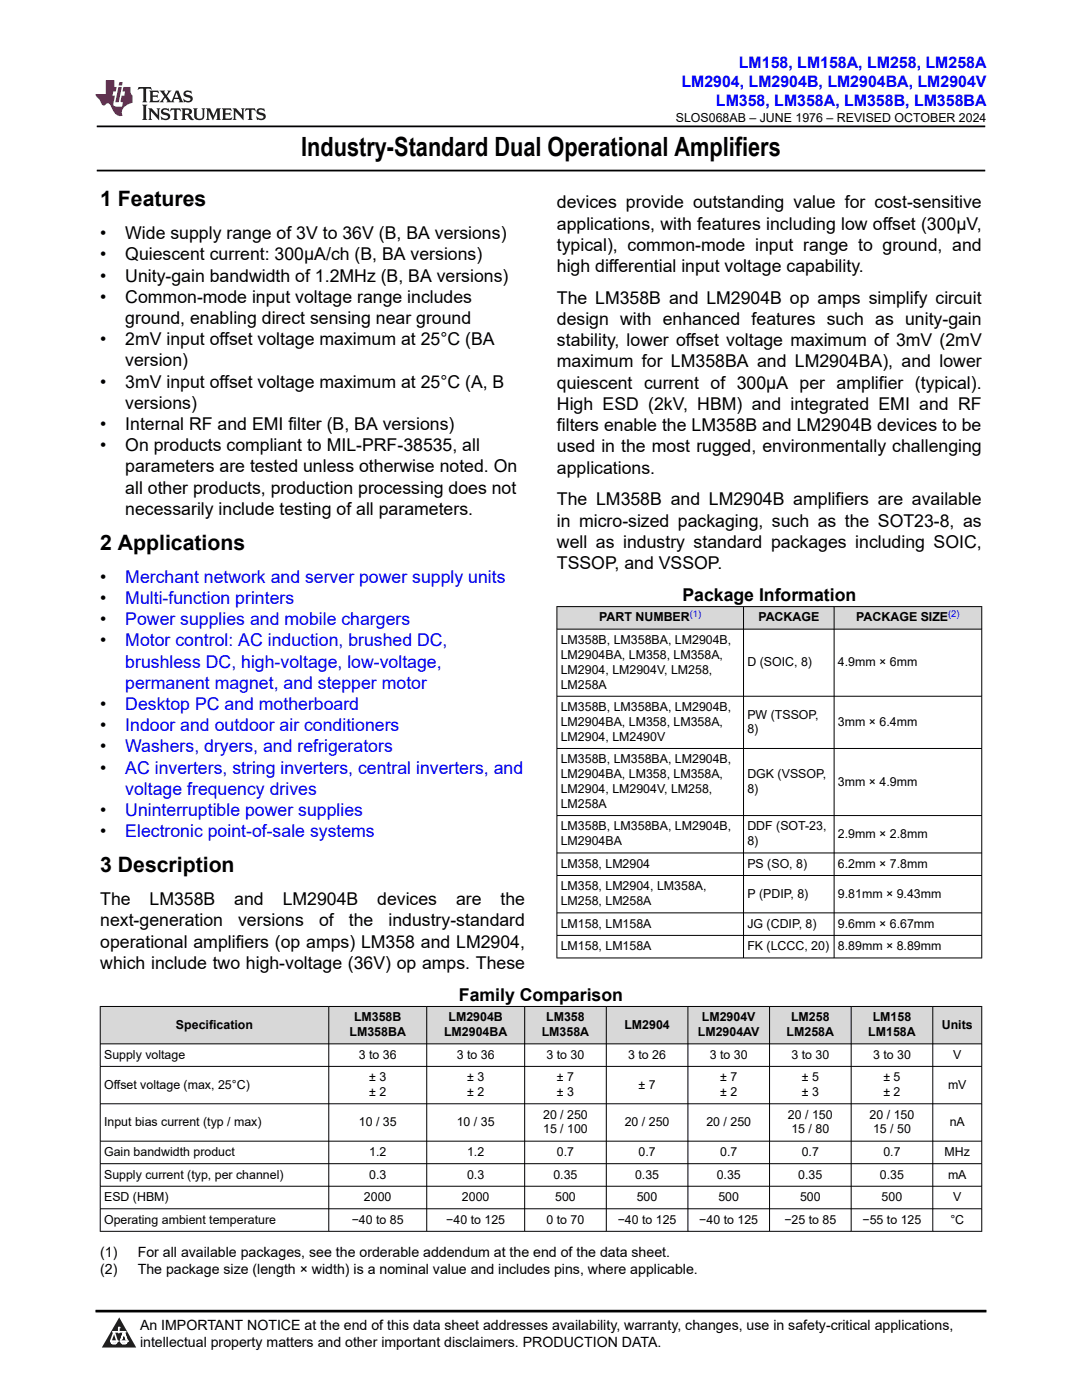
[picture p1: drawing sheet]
<svg xmlns="http://www.w3.org/2000/svg" width="216mm" height="279mm" viewBox="0 0 216 279" stroke-linecap="round" stroke-linejoin="round" font-family="sans-serif">
<defs><g id="words">
<text font-size="5.3" x="60.1" y="31.2">Industry-Standard Dual Operational Amplifiers</text>
<g font-size="4.2">
<text x="20" y="41.2">1 Features</text>
<text x="20" y="109.7">2 Applications</text>
<text x="20" y="174.1">3 Description</text>
</g>
<g font-size="3.5">
<text x="111.1" y="41.6">devices provide outstanding value for cost-sensitive</text>
<text x="20" y="47.7">•</text>
<text x="25" y="47.7">Wide supply range of 3V to 36V (B, BA versions)</text>
<text x="111.1" y="45.8">applications, with features including low offset (300µV,</text>
<text x="20" y="52">•</text>
<text x="25" y="52">Quiescent current: 300µA/ch (B, BA versions)</text>
<text x="111.1" y="50.1">typical), common-mode input range to ground, and</text>
<text x="20" y="56.2">•</text>
<text x="25" y="56.2">Unity-gain bandwidth of 1.2MHz (B, BA versions)</text>
<text x="111.1" y="54.3">high differential input voltage capability.</text>
<text x="20" y="60.4">•</text>
<text x="25" y="60.4">Common-mode input voltage range includes</text>
<text x="25" y="64.7">ground, enabling direct sensing near ground</text>
<text x="111.1" y="60.6">The LM358B and LM2904B op amps simplify circuit</text>
<text x="111.1" y="64.9">design with enhanced features such as unity-gain</text>
<text x="20" y="68.9">•</text>
<text x="25" y="68.9">2mV input offset voltage maximum at 25°C (BA</text>
<text x="111.1" y="69.1">stability, lower offset voltage maximum of 3mV (2mV</text>
<text x="20" y="77.4">•</text>
<text x="25" y="73.1">version)</text>
<text x="25" y="77.4">3mV input offset voltage maximum at 25°C (A, B</text>
<text x="111.1" y="73.3">maximum for LM358BA and LM2904BA), and lower</text>
<text x="111.1" y="77.6">quiescent current of 300µA per amplifier (typical).</text>
<text x="25" y="81.6">versions)</text>
<text x="111.1" y="81.8">High ESD (2kV, HBM) and integrated EMI and RF</text>
<text x="20" y="85.8">•</text>
<text x="25" y="85.8">Internal RF and EMI filter (B, BA versions)</text>
<text x="111.1" y="86">filters enable the LM358B and LM2904B devices to be</text>
<text x="20" y="90.1">•</text>
<text x="25" y="90.1">On products compliant to MIL-PRF-38535, all</text>
<text x="25" y="94.3">parameters are tested unless otherwise noted. On</text>
<text x="111.1" y="90.3">used in the most rugged, environmentally challenging</text>
<text x="111.1" y="94.5">applications.</text>
<text x="25" y="98.5">all other products, production processing does not</text>
<text x="111.1" y="100.9">The LM358B and LM2904B amplifiers are available</text>
<text x="25" y="102.8">necessarily include testing of all parameters.</text>
<text x="111.1" y="105.1">in micro-sized packaging, such as the SOT23-8, as</text>
<text x="111.1" y="109.3">well as industry standard packages including SOIC,</text>
<text x="111.1" y="113.6">TSSOP, and VSSOP.</text>
<text x="20" y="116.3">•</text>
<text x="136.2" y="119.9">Package Information</text>
<text x="20" y="120.5">•</text>
<text x="20" y="124.8">•</text>
<text x="20" y="129">•</text>
<text x="20" y="141.7">•</text>
<text x="20" y="145.9">•</text>
<text x="20" y="150.2">•</text>
<text x="20" y="154.4">•</text>
<text x="20" y="162.9">•</text>
<text x="20" y="167.1">•</text>
<text x="20" y="184.9">next-generation</text>
<text x="20" y="180.7">The</text>
<text x="29.8" y="180.7">LM358B</text>
<text x="46.8" y="180.7">and</text>
<text x="47.5" y="184.9">versions</text>
<text x="56.4" y="180.7">LM2904B</text>
<text x="63.7" y="184.9">of</text>
<text x="69.6" y="184.9">the</text>
<text x="75.3" y="180.7">devices</text>
<text x="77.5" y="184.9">industry-standard</text>
<text x="91" y="180.7">are</text>
<text x="99.9" y="180.7">the</text>
<text x="20" y="189.1">operational amplifiers (op amps) LM358 and LM2904,</text>
<text x="20" y="193.4">which include two high-voltage (36V) op amps. These</text>
<text x="91.6" y="199.7">Family Comparison</text>
</g>
<g font-size="3.5" fill="#00f">
<text x="25" y="116.3">Merchant network and server power supply units</text>
<text x="25" y="120.5">Multi-function printers</text>
<text x="25" y="124.8">Power supplies and mobile chargers</text>
<text x="25" y="129">Motor control: AC induction, brushed DC,</text>
<text x="25" y="133.2">brushless DC, high-voltage, low-voltage,</text>
<text x="25" y="137.5">permanent magnet, and stepper motor</text>
<text x="25" y="141.7">Desktop PC and motherboard</text>
<text x="25" y="145.9">Indoor and outdoor air conditioners</text>
<text x="25" y="150.2">Washers, dryers, and refrigerators</text>
<text x="25" y="154.4">AC inverters, string inverters, central inverters, and</text>
<text x="25" y="158.6">voltage frequency drives</text>
<text x="25" y="162.9">Uninterruptible power supplies</text>
<text x="25" y="167.1">Electronic point-of-sale systems</text>
</g>
<g font-size="3.2" fill="#00f">
<text x="136" y="17.3">LM2904, LM2904B, LM2904BA, LM2904V</text>
<text x="147.4" y="13.5">LM158, LM158A, LM258, LM258A</text>
<text x="142.9" y="21.1">LM358, LM358A, LM358B, LM358BA</text>
</g>
<g font-size="2.8">
<text x="20" y="250.9">(1)</text>
<text x="27.5" y="250.9">For all available packages, see the orderable addendum at the end of the data sheet.</text>
<text x="20" y="254.3">(2)</text>
<text x="27.5" y="254.3">The package size (length × width) is a nominal value and includes pins, where applicable.</text>
<text x="27.9" y="265.5">An IMPORTANT NOTICE at the end of this data sheet addresses availability, warranty, changes, use in safety-critical applications,</text>
<text x="27.9" y="268.9">intellectual property matters and other important disclaimers. PRODUCTION DATA.</text>
</g>
<g font-size="2.5">
<text x="134.9" y="24.3">SLOS068AB – JUNE 1976 – REVISED OCTOBER 2024</text>
<text x="119.6" y="124">PART NUMBER</text>
<text x="151.3" y="124">PACKAGE</text>
<text x="170.9" y="124">PACKAGE SIZE</text>
<text x="111.9" y="128.5">LM358B, LM358BA, LM2904B,</text>
<text x="111.9" y="131.5">LM2904BA, LM358, LM358A,</text>
<text x="111.9" y="134.4">LM2904, LM2904V, LM258,</text>
<text x="111.9" y="137.4">LM258A</text>
<text x="149.1" y="133">D (SOIC, 8)</text>
<text x="167.2" y="133">4.9mm × 6mm</text>
<text x="111.9" y="141.9">LM358B, LM358BA, LM2904B,</text>
<text x="149.1" y="143.4">PW (TSSOP,</text>
<text x="111.9" y="144.9">LM2904BA, LM358, LM358A,</text>
<text x="111.9" y="147.8">LM2904, LM2490V</text>
<text x="149.1" y="146.4">8)</text>
<text x="167.2" y="144.9">3mm × 6.4mm</text>
<text x="111.9" y="152.3">LM358B, LM358BA, LM2904B,</text>
<text x="111.9" y="155.3">LM2904BA, LM358, LM358A,</text>
<text x="149.1" y="155.3">DGK (VSSOP,</text>
<text x="111.9" y="158.3">LM2904, LM2904V, LM258,</text>
<text x="111.9" y="161.2">LM258A</text>
<text x="149.1" y="158.3">8)</text>
<text x="167.2" y="156.8">3mm × 4.9mm</text>
<text x="111.9" y="165.7">LM358B, LM358BA, LM2904B,</text>
<text x="149.1" y="165.7">DDF (SOT-23,</text>
<text x="167.2" y="167.2">2.9mm × 2.8mm</text>
<text x="111.9" y="168.7">LM2904BA</text>
<text x="111.9" y="173.2">LM358, LM2904</text>
<text x="149.1" y="168.7">8)</text>
<text x="149.1" y="173.2">PS (SO, 8)</text>
<text x="167.2" y="173.2">6.2mm × 7.8mm</text>
<text x="111.9" y="177.7">LM358, LM2904, LM358A,</text>
<text x="149.1" y="179.2">P (PDIP, 8)</text>
<text x="167.2" y="179.2">9.81mm × 9.43mm</text>
<text x="111.9" y="180.6">LM258, LM258A</text>
<text x="111.9" y="185.1">LM158, LM158A</text>
<text x="149.1" y="185.1">JG (CDIP, 8)</text>
<text x="167.2" y="185.1">9.6mm × 6.67mm</text>
<text x="111.9" y="189.6">LM158, LM158A</text>
<text x="149.1" y="189.6">FK (LCCC, 20)</text>
<text x="167.2" y="189.6">8.89mm × 8.89mm</text>
<text x="70.6" y="203.8">LM358B</text>
<text x="89.5" y="203.8">LM2904B</text>
<text x="109" y="203.8">LM358</text>
<text x="140.1" y="203.8">LM2904V</text>
<text x="157.9" y="203.8">LM258</text>
<text x="174.1" y="203.8">LM158</text>
<text x="35.1" y="205.3">Specification</text>
<text x="69.7" y="206.8">LM358BA</text>
<text x="88.6" y="206.8">LM2904BA</text>
<text x="108.1" y="206.8">LM358A</text>
<text x="124.6" y="205.3">LM2904</text>
<text x="139.3" y="206.8">LM2904AV</text>
<text x="157" y="206.8">LM258A</text>
<text x="173.2" y="206.8">LM158A</text>
<text x="187.9" y="205.3">Units</text>
<text x="20.8" y="211.3">Supply voltage</text>
<text x="71.6" y="211.3">3 to 36</text>
<text x="73.7" y="215.8">± 3</text>
<text x="91.1" y="211.3">3 to 36</text>
<text x="93.2" y="215.8">± 3</text>
<text x="109.1" y="211.3">3 to 30</text>
<text x="111.1" y="215.8">± 7</text>
<text x="125.3" y="211.3">3 to 26</text>
<text x="141.6" y="211.3">3 to 30</text>
<text x="143.7" y="215.8">± 7</text>
<text x="157.9" y="211.3">3 to 30</text>
<text x="160" y="215.8">± 5</text>
<text x="174.2" y="211.3">3 to 30</text>
<text x="176.3" y="215.8">± 5</text>
<text x="190.2" y="211.3">V</text>
<text x="20.8" y="217.3">Offset voltage (max, 25°C)</text>
<text x="73.7" y="218.7">± 2</text>
<text x="93.2" y="218.7">± 2</text>
<text x="111.1" y="218.7">± 3</text>
<text x="127.4" y="217.3">± 7</text>
<text x="143.7" y="218.7">± 2</text>
<text x="160" y="218.7">± 3</text>
<text x="176.3" y="218.7">± 2</text>
<text x="189.2" y="217.3">mV</text>
<text x="20.8" y="224.7">Input bias current (typ / max)</text>
<text x="71.6" y="224.7">10 / 35</text>
<text x="91.1" y="224.7">10 / 35</text>
<text x="108.4" y="223.2">20 / 250</text>
<text x="108.4" y="226.2">15 / 100</text>
<text x="124.7" y="224.7">20 / 250</text>
<text x="140.9" y="224.7">20 / 250</text>
<text x="157.2" y="223.2">20 / 150</text>
<text x="157.9" y="226.2">15 / 80</text>
<text x="173.5" y="223.2">20 / 150</text>
<text x="174.2" y="226.2">15 / 50</text>
<text x="189.5" y="224.7">nA</text>
<text x="20.8" y="230.7">Gain bandwidth product</text>
<text x="73.7" y="230.7">1.2</text>
<text x="93.2" y="230.7">1.2</text>
<text x="111.1" y="230.7">0.7</text>
<text x="127.4" y="230.7">0.7</text>
<text x="143.7" y="230.7">0.7</text>
<text x="160" y="230.7">0.7</text>
<text x="176.3" y="230.7">0.7</text>
<text x="188.5" y="230.7">MHz</text>
<text x="20.8" y="235.2">Supply current (typ, per channel)</text>
<text x="20.8" y="239.7">ESD (HBM)</text>
<text x="72.6" y="239.7">2000</text>
<text x="73.7" y="235.2">0.3</text>
<text x="92.2" y="239.7">2000</text>
<text x="93.2" y="235.2">0.3</text>
<text x="110.4" y="235.2">0.35</text>
<text x="110.8" y="239.7">500</text>
<text x="126.7" y="235.2">0.35</text>
<text x="127.1" y="239.7">500</text>
<text x="143" y="235.2">0.35</text>
<text x="143.3" y="239.7">500</text>
<text x="159.3" y="235.2">0.35</text>
<text x="159.6" y="239.7">500</text>
<text x="175.6" y="235.2">0.35</text>
<text x="175.9" y="239.7">500</text>
<text x="189.2" y="235.2">mA</text>
<text x="190.2" y="239.7">V</text>
<text x="20.8" y="244.2">Operating ambient temperature</text>
<text x="70.2" y="244.2">−40 to 85</text>
<text x="89" y="244.2">−40 to 125</text>
<text x="109.1" y="244.2">0 to 70</text>
<text x="123.3" y="244.2">−40 to 125</text>
<text x="139.5" y="244.2">−40 to 125</text>
<text x="156.5" y="244.2">−25 to 85</text>
<text x="172.1" y="244.2">−55 to 125</text>
<text x="189.6" y="244.2">°C</text>
</g>
<g font-size="1.9" fill="#00f">
<text x="137.6" y="123.2">(1)</text>
<text x="189.2" y="123.2">(2)</text>
</g>
</g></defs>
<path d="M19.3 25.2h177.3M19.3 34h177.3" fill="none" stroke="#000" stroke-width=".35"/>
<g fill="#d8d8d8">
<path d="M111.1 121.1h84.8v4.5h-84.8z" fill-rule="evenodd"/>
<path d="M111.2 121.1h37.1v4.4h-37.1z" fill-rule="evenodd"/>
<path d="M148.4 121.1h18v4.4h-18z" fill-rule="evenodd"/>
<path d="M166.5 121.1h29.3v4.4h-29.3z" fill-rule="evenodd"/>
</g>
<g fill="none" stroke="#000" stroke-width=".2">
<path d="M111.1 121.1h84.9M111.1 125.6h84.9M111.1 139h84.9M111.1 121v70.2M148.4 121v70.2M166.4 121v70.2M195.9 121v70.2M111.1 149.4h84.9M111.1 162.8h84.9M111.1 170.2h84.9M111.1 174.7h84.9M111.1 182.2h84.9"/>
<path d="M111.1 186.7h84.9M111.1 191.2h84.9"/>
</g>
<g fill="#d8d8d8">
<path d="M20 200.9h175.9v7.4h-175.9z" fill-rule="evenodd"/>
<path d="M20.1 200.9h45.4v7.4h-45.4z" fill-rule="evenodd"/>
<path d="M65.7 200.9h19.4v7.4h-19.4z" fill-rule="evenodd"/>
<path d="M85.2 200.9h19.4v7.4h-19.4z" fill-rule="evenodd"/>
<path d="M104.8 200.9h16.1v7.4h-16.1z" fill-rule="evenodd"/>
<path d="M121 200.9h16.2v7.4h-16.2z" fill-rule="evenodd"/>
<path d="M137.3 200.9h16.2v7.4h-16.2z" fill-rule="evenodd"/>
<path d="M153.6 200.9h16.2v7.4h-16.2z" fill-rule="evenodd"/>
<path d="M169.9 200.9h16.2v7.4h-16.2z" fill-rule="evenodd"/>
<path d="M186.2 200.9h9.6v7.4h-9.6z" fill-rule="evenodd"/>
</g>
<g fill="none" stroke="#000" stroke-width=".2">
<path d="M19.9 200.9h176.1M19.9 208.3h176.1M19.9 212.8h176.1M20 200.8v45M65.6 200.8v45M85.1 200.8v45M104.7 200.8v45M121 200.8v45M137.3 200.8v45M153.6 200.8v45M169.8 200.8v45M186.1 200.8v45"/>
<path d="M195.9 200.8v45M19.9 220.3h176.1M19.9 227.7h176.1M19.9 232.2h176.1M19.9 236.7h176.1M19.9 241.2h176.1M19.9 245.7h176.1"/>
</g>
<path d="M0 0h215.9v23.8h-215.9z" fill-rule="evenodd" fill="#fff"/>
<path d="M27.7 17.4l-.2 .6 .5-.3h.6v.2v2.1l-.2 .4h1l-.2-.4v-2.1v-.2h.5l.5 .3-.1-.6zM29.8 18.1l.2 .4v1.5l-.2 .4h1.9l.1-.6a1.08 1.08 0 0 1-1.3 .2v-.7h.6l.4 .2v-.6l-.4 .2h-.6v-.6l.2-.1a1 1 0 0 1 1 .2l-.1-.5zM31.8 18.1l1 1.1-1 1.2h.9l-.2-.2 .4-.7 .5 .7-.2 .2h1.6l-.2-.2 .1-.4h1l.1 .4-.1 .2h.9l-.2-.3-.8-2h-.5l-1 2.2-.8-1.1 .9-1.1h-.8l.2 .2-.5 .7-.3-.7 .1-.2zM35.2 18.5l.4 1h-.8zM36.8 18.2a.65 .65 0 0 0-.2 .8 .65 .65 0 0 0 .6 .4l.7 .2 .1 .2a.79 .79 0 0 1-.7 .4 .79 .79 0 0 1-.7-.5l.1 .7 .2-.1a.93 .93 0 0 0 1.1 .1 .93 .93 0 0 0 .4-1 1.46 1.46 0 0 0-1.2-.6l-.1-.3a1.09 1.09 0 0 1 1.2 .2l-.2-.6-.1 .1-.6-.2zM28.4 20.9l.2 .4v2.3l-.2 .3h1l-.2-.3v-2.3l.2-.4zM29.6 21.6l.2 .4v1.6l-.2 .3h.8l-.3-.3v-1.4l1.7 1.8v-2l.2-.4h-.8l.2 .2 .1 1.1-1.2-1.3zM32.3 21.8a.65 .65 0 0 0-.2 .7 .65 .65 0 0 0 .7 .4l.6 .2 .1 .2a.79 .79 0 0 1-.7 .4 .79 .79 0 0 1-.7-.5l.1 .7 .2-.1a.93 .93 0 0 0 1.1 .1 .93 .93 0 0 0 .4-.9 1.46 1.46 0 0 0-1.2-.6l-.1-.4a1.09 1.09 0 0 1 1.2 .2l-.2-.6-.1 .1-.6-.1zM34.1 21.6l-.1 .7a.63 .63 0 0 1 .7-.4l.1 1.7-.3 .3h1l-.2-.3v-1.7a.66 .66 0 0 1 .8 .4l-.1-.7zM36.2 21.6l.2 .4v1.6l-.2 .3h.9l-.2-.2v-.7h.5l.1 .2a.79 .79 0 0 0 1.2 .6l-1-.9a.61 .61 0 0 0 .6-.6 .61 .61 0 0 0-.5-.6zM36.9 21.9h.2a.47 .47 0 0 1 .5 .1 .47 .47 0 0 1 .1 .5l-.2 .2h-.6zM38.5 21.6l.2 .2a2.27 2.27 0 0 0 .4 2 1.04 1.04 0 0 0 1.7-.7v-1.3l.2-.2h-.8l.2 .4v1.1a.6 .6 0 0 1-.6 .6 .6 .6 0 0 1-.6-.6v-1.1l.3-.4zM41.1 21.6l.2 .4v1.6l-.2 .3h.7l-.2-.3v-1.5l.9 1.9 .8-1.9v1.5l-.2 .3h1l-.3-.3v-1.6l.3-.4h-.8l-.7 1.5-.7-1.5zM44.3 21.6l.2 .4v1.6l-.2 .3h1.9l.1-.5a1.09 1.09 0 0 1-1.3 .1v-.6h.6l.4 .1v-.6l-.4 .2h-.6v-.6l.2-.1a1.01 1.01 0 0 1 1 .3l-.1-.6zM46.4 21.6l.3 .4v1.6l-.3 .3h.8l-.2-.3v-1.4l1.6 1.8v-2l.2-.4h-.7l.2 .2v1.1l-1.2-1.3zM49 21.6l-.1 .7a.63 .63 0 0 1 .8-.4v1.7l-.3 .3h1l-.2-.3v-1.7a.66 .66 0 0 1 .8 .4l-.1-.7zM51.4 21.8a.65 .65 0 0 0-.2 .7 .65 .65 0 0 0 .6 .4l.6 .2 .2 .2a.79 .79 0 0 1-.8 .4 .79 .79 0 0 1-.6-.5l.1 .7 .2-.1a.93 .93 0 0 0 1 .1 .93 .93 0 0 0 .5-.9 1.46 1.46 0 0 0-1.3-.6l-.1-.4a1.09 1.09 0 0 1 1.3 .2l-.2-.6-.2 .1-.5-.1z" fill="#231f20"/>
<path d="M21.1 16v2.8h-2.1l.1 .3 .9 1a.95 .95 0 0 0 .9 .9 .59 .59 0 0 1 .6-.4 .59 .59 0 0 1 .5 .4l.4 .8a1.59 1.59 0 0 0 2.1 1.3 1.61 1.61 0 0 1 1-2.2l1-.4-.1-1.5a1.59 1.59 0 0 1-.4-1.6h-1.4l-.2 .9h.5l-.1 .8h-.5l-.2 1v.2l.4 .1-.2 .9h-.6a.73 .73 0 0 1-1.1-.7l.3-1.5h-.5l.2-.8h.5l.2-.9h-.5v-1.4zM23.6 17.4l-.6 3h.7l.6-3zM23.8 16.4l-.1 .7h.7l.1-.7z" fill="#ed1c24"/>
<path d="M0 261.4h215.9v18h-215.9z" fill-rule="evenodd" fill="#fff"/>
<path d="M23.8 262.9l3.4 6h-6.9z" fill="#231f20"/>
<path d="M22.1 267.7h1.3l-.4 .5h-.3a.55 .55 0 0 1-.6-.5z" fill-rule="evenodd" fill="#fff"/>
<path d="M22.1 267.7h1.3l-.4 .5h-.3a.55 .55 0 0 1-.6-.5z" fill="none" stroke="#231f20" stroke-width=".34"/>
<path d="M22.1 267.7h1.3l-.4 .5h-.5zM23.7 265.9h.1M23.7 264.9v1z" fill="none" stroke="#fff" stroke-width=".34"/>
<circle cx="23.7" cy="264.9" r=".17" fill="#fff"/>
<path d="M22.6 265.8h.1M22.6 265.8h2.3z" fill="none" stroke="#fff" stroke-width=".34"/>
<circle cx="24.9" cy="265.8" r=".17" fill="#fff"/>
<path d="M24 267.7h.1" fill="none" stroke="#fff" stroke-width=".34"/>
<path d="M24.7 265.8l-.7 1.9z" fill="#fff"/>
<path d="M24.7 265.8l-.7 1.9z" fill="none" stroke="#fff" stroke-width=".34"/>
<path d="M24.7 265.8l.7 1.9z" fill="#fff"/>
<path d="M24.7 265.8l.7 1.9zM25.3 267.7h.1" fill="none" stroke="#fff" stroke-width=".34"/>
<circle cx="22.1" cy="267.7" r=".17" fill="#fff"/>
<path d="M22.8 265.8l-.7 1.9zM22.8 265.8l.6 1.9z" fill="none" stroke="#fff" stroke-width=".34"/>
<circle cx="23.4" cy="267.7" r=".17" fill="#fff"/>
<path d="M24.1 267.7h1.3a.65 .65 0 0 1-.6 .5 .65 .65 0 0 1-.7-.5z" fill-rule="evenodd" fill="#fff"/>
<path d="M24.1 267.7h1.3a.65 .65 0 0 1-.6 .5 .65 .65 0 0 1-.7-.5z" fill="none" stroke="#231f20" stroke-width=".34"/>
<path d="M24 267.7h.1M24.1 267.7h1.3l-.4 .5h-.5z" fill="none" stroke="#fff" stroke-width=".34"/>
<circle cx="25.4" cy="267.7" r=".17" fill="#fff"/>
<path d="M19 261.7h177.8" fill="none" stroke="#000" stroke-width=".53"/>
<use href="#words"/>
</svg>
